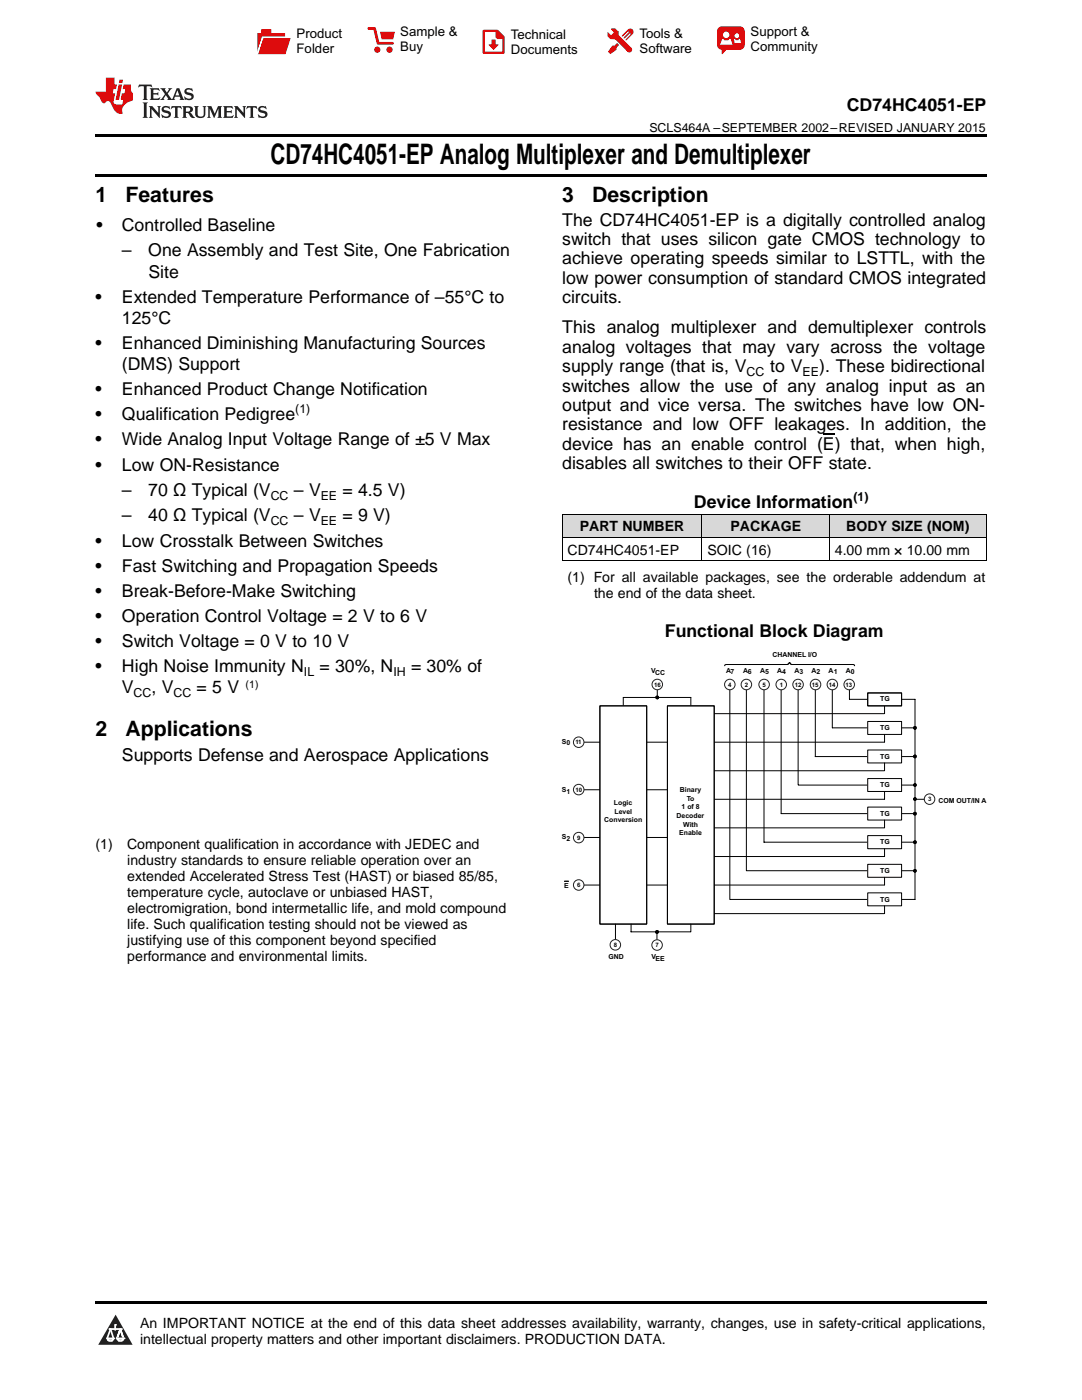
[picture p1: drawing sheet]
<svg xmlns="http://www.w3.org/2000/svg" width="216mm" height="279mm" viewBox="0 0 216 279" stroke-linecap="round" stroke-linejoin="round" font-family="sans-serif">
<defs><g id="words">
<text font-size="5.6" x="54" y="32.8">CD74HC4051-EP Analog Multiplexer and Demultiplexer</text>
<g font-size="4.2">
<text x="19" y="40.4">1</text>
<text x="25" y="40.4">Features</text>
<text x="112.2" y="40.4">3</text>
<text x="118.2" y="40.4">Description</text>
<text x="19" y="146.8">2</text>
<text x="25" y="146.8">Applications</text>
</g>
<g font-size="3.5">
<text x="169" y="22.2">CD74HC4051-EP</text>
<text x="19.2" y="46.1">•</text>
<text x="24.3" y="46.1">Controlled Baseline</text>
<text x="112.2" y="45">The CD74HC4051-EP is a digitally controlled analog</text>
<text x="24.3" y="51.2">–</text>
<text x="29.6" y="51.2">One Assembly and Test Site, One Fabrication</text>
<text x="112.2" y="48.9">switch that uses silicon gate CMOS technology to</text>
<text x="112.2" y="52.8">achieve operating speeds similar to LSTTL, with the</text>
<text x="29.6" y="55.4">Site</text>
<text x="112.2" y="56.7">low power consumption of standard CMOS integrated</text>
<text x="19" y="60.4">•</text>
<text x="24.3" y="60.4">Extended Temperature Performance of –55°C to</text>
<text x="24.3" y="64.6">125°C</text>
<text x="112.2" y="60.5">circuits.</text>
<text x="19" y="69.6">•</text>
<text x="24.3" y="69.6">Enhanced Diminishing Manufacturing Sources</text>
<text x="112.2" y="66.5">This analog multiplexer and demultiplexer controls</text>
<text x="112.2" y="70.4">analog voltages that may vary across the voltage</text>
<text x="24.3" y="73.9">(DMS) Support</text>
<text x="112.2" y="74.3">supply range (that is, V</text>
<text x="153.7" y="74.3">to V</text>
<text x="163.4" y="74.3">). These bidirectional</text>
<text x="19" y="78.9">•</text>
<text x="19" y="83.9">•</text>
<text x="24.3" y="78.9">Enhanced Product Change Notification</text>
<text x="24.3" y="83.9">Qualification Pedigree</text>
<text x="112.2" y="78.1">switches allow the use of any analog input as an</text>
<text x="112.2" y="82">output and vice versa. The switches have low ON-</text>
<text x="19" y="88.9">•</text>
<text x="24.3" y="88.9">Wide Analog Input Voltage Range of ±5 V Max</text>
<text x="112.2" y="85.9">resistance and low OFF leakages. In addition, the</text>
<text x="112.2" y="89.8">device has an enable control (E) that, when high,</text>
<text x="19" y="93.9">•</text>
<text x="24.3" y="93.9">Low ON-Resistance</text>
<text x="112.2" y="93.7">disables all switches to their OFF state.</text>
<text x="24.3" y="99">–</text>
<text x="29.6" y="99">70 Ω Typical (V</text>
<text x="58.6" y="99">– V</text>
<text x="68.3" y="99">= 4.5 V)</text>
<text x="138.5" y="101.4">Device Information</text>
<text x="24.3" y="104.1">–</text>
<text x="29.6" y="104.1">40 Ω Typical (V</text>
<text x="58.6" y="104.1">– V</text>
<text x="68.3" y="104.1">= 9 V)</text>
<text x="19" y="109.1">•</text>
<text x="24.3" y="109.1">Low Crosstalk Between Switches</text>
<text x="19" y="114.1">•</text>
<text x="19" y="119.1">•</text>
<text x="24.3" y="114.1">Fast Switching and Propagation Speeds</text>
<text x="24.3" y="119.1">Break-Before-Make Switching</text>
<text x="19" y="124.1">•</text>
<text x="24.3" y="124.1">Operation Control Voltage = 2 V to 6 V</text>
<text x="19" y="129.1">•</text>
<text x="24.3" y="129.1">Switch Voltage = 0 V to 10 V</text>
<text x="132.7" y="127.1">Functional Block Diagram</text>
<text x="19" y="134.1">•</text>
<text x="24.3" y="134.1">High Noise Immunity N</text>
<text x="63.7" y="134.1">= 30%, N</text>
<text x="82" y="134.1">= 30% of</text>
<text x="24.3" y="138.4">V</text>
<text x="30.2" y="138.4">, V</text>
<text x="39.2" y="138.4">= 5 V</text>
<text x="24.3" y="151.8">Supports Defense and Aerospace Applications</text>
</g>
<g font-size="2.8">
<text x="115.7" y="106">PART NUMBER</text>
<text x="145.8" y="106">PACKAGE</text>
<text x="168.9" y="106">BODY SIZE (NOM)</text>
<text x="113.2" y="110.7">CD74HC4051-EP</text>
<text x="141.2" y="110.7">SOIC (16)</text>
<text x="166.6" y="110.7">4.00 mm × 10.00 mm</text>
<text x="113.2" y="116.2">(1) For all available packages, see the orderable addendum at</text>
<text x="118.5" y="119.4">the end of the data sheet.</text>
<text x="19" y="169.5">(1)</text>
<text x="25.4" y="169.5">Component qualification in accordance with JEDEC and</text>
<text x="25.4" y="172.6">industry standards to ensure reliable operation over an</text>
<text x="25.4" y="175.8">extended Accelerated Stress Test (HAST) or biased 85/85,</text>
<text x="25.4" y="179">temperature cycle, autoclave or unbiased HAST,</text>
<text x="25.4" y="182.2">electromigration, bond intermetallic life, and mold compound</text>
<text x="25.4" y="185.3">life. Such qualification testing should not be viewed as</text>
<text x="25.4" y="188.5">justifying use of this component beyond specified</text>
<text x="25.4" y="191.7">performance and environmental limits.</text>
<text x="27.9" y="265">An IMPORTANT NOTICE at the end of this data sheet addresses availability, warranty, changes, use in safety-critical applications,</text>
<text x="27.9" y="268.2">intellectual property matters and other important disclaimers. PRODUCTION DATA.</text>
</g>
<g font-size="2.6">
<text x="59.2" y="7.6">Product</text>
<text x="59.2" y="10.6">Folder</text>
<text x="79.9" y="7.3">Sample &amp;</text>
<text x="79.9" y="10.2">Buy</text>
<text x="101.9" y="7.8">Technical</text>
<text x="101.9" y="10.8">Documents</text>
<text x="127.6" y="7.6">Tools &amp;</text>
<text x="127.6" y="10.6">Software</text>
<text x="149.8" y="7.2">Support &amp;</text>
<text x="149.8" y="10.2">Community</text>
</g>
<g font-size="2.5">
<text x="129.6" y="26.3">SCLS464A –SEPTEMBER 2002–REVISED JANUARY 2015</text>
<text x="149" y="75">CC</text>
<text x="160.2" y="75">EE</text>
<text x="58.9" y="82.5">(1)</text>
<text x="54" y="99.7">CC</text>
<text x="64" y="99.7">EE</text>
<text x="170.3" y="100">(1)</text>
<text x="54" y="104.8">CC</text>
<text x="64" y="104.8">EE</text>
<text x="60.6" y="134.8">IL</text>
<text x="78.5" y="134.8">IH</text>
<text x="26.7" y="139.1">CC</text>
<text x="34.6" y="139.1">CC</text>
</g>
<text font-size="2.1" x="49" y="137.2">(1)</text>
<g font-size="1.4">
<text x="154.1" y="131.2">CHANNEL I/O</text>
<text x="129.9" y="134.4">VCC</text>
<text x="144.9" y="134.3">A7</text>
<text x="148.3" y="134.3">A6</text>
<text x="151.7" y="134.3">A5</text>
<text x="155.1" y="134.3">A4</text>
<text x="158.5" y="134.3">A3</text>
<text x="161.9" y="134.3">A2</text>
<text x="165.3" y="134.3">A1</text>
<text x="168.8" y="134.3">A0</text>
<text x="175.7" y="140">TG</text>
<text x="112.1" y="148.4">S0</text>
<text x="175.7" y="145.7">TG</text>
<text x="175.7" y="151.4">TG</text>
<text x="112.1" y="158.1">S1</text>
<text x="122.5" y="160.7">Logic</text>
<text x="135.6" y="158.1">Binary</text>
<text x="136" y="161.5">1 of 8</text>
<text x="137.1" y="159.8">To</text>
<text x="175.7" y="157.1">TG</text>
<text x="187.2" y="160.2">COM OUT/IN A</text>
<text x="112.1" y="167.5">S2</text>
<text x="120.6" y="164.1">Conversion</text>
<text x="122.6" y="162.4">Level</text>
<text x="135" y="163.3">Decoder</text>
<text x="135.5" y="166.7">Enable</text>
<text x="136.3" y="165">With</text>
<text x="175.7" y="162.8">TG</text>
<text x="175.7" y="168.5">TG</text>
<text x="112.6" y="177.2">E</text>
<text x="175.7" y="174.2">TG</text>
<text x="175.7" y="179.9">TG</text>
<text x="121.4" y="191.4">GND</text>
<text x="130" y="191.4">VEE</text>
</g>
<g font-size="1.2">
<text x="130.5" y="137">16</text>
<text x="145.3" y="137">4</text>
<text x="148.6" y="137">2</text>
<text x="152.2" y="137">5</text>
<text x="155.6" y="137">1</text>
<text x="158.6" y="137">12</text>
<text x="162" y="137">15</text>
<text x="165.4" y="137">14</text>
<text x="168.7" y="137">13</text>
<text x="114.8" y="148.6">11</text>
<text x="114.8" y="158.1">10</text>
<text x="185.2" y="159.9">3</text>
<text x="115.2" y="167.6">9</text>
<text x="115.2" y="177.1">6</text>
<text x="122.5" y="189.1">8</text>
<text x="130.8" y="189.1">7</text>
</g>
</g></defs>
<g fill="#d8d8d8">
<path d="M112.2 102.7h27.9v4.6h-27.9z"/>
<path d="M140.1 102.7h25.4v4.6h-25.4z"/>
<path d="M165.5 102.7h31.3v4.6h-31.3z"/>
</g>
<path d="M23.1 262.4l3.4 6h-6.9z" fill="#231f20"/>
<path d="M21.4 267.1h1.2l-.3 .5h-.3a.55 .55 0 0 1-.6-.5z" fill-rule="evenodd" fill="#fff"/>
<path d="M21.4 267.1h1.2l-.3 .5h-.3a.55 .55 0 0 1-.6-.5z" fill="none" stroke="#231f20" stroke-width=".34"/>
<path d="M21.4 267.1l1.2 .1-.3 .4h-.5z" fill="none" stroke="#fff" stroke-width=".34"/>
<path d="M23 265.3h.1" fill="none" stroke="#fff" stroke-width=".34"/>
<path d="M23 264.4v.9z" fill="#fff"/>
<path d="M23 264.4v.9z" fill="none" stroke="#fff" stroke-width=".34"/>
<circle cx="23" cy="264.4" r=".17" fill="#fff"/>
<path d="M21.9 265.2h.1" fill="none" stroke="#fff" stroke-width=".34"/>
<path d="M21.9 265.2h2.3z" fill="#fff"/>
<path d="M21.9 265.2h2.3z" fill="none" stroke="#fff" stroke-width=".34"/>
<circle cx="24.2" cy="265.2" r=".17" fill="#fff"/>
<path d="M23.3 267.1h.1" fill="none" stroke="#fff" stroke-width=".34"/>
<path d="M24 265.2l-.7 1.9z" fill="#fff"/>
<path d="M24 265.2l-.7 1.9z" fill="none" stroke="#fff" stroke-width=".34"/>
<path d="M24 265.2l.7 1.9z" fill="#fff"/>
<path d="M24 265.2l.7 1.9z" fill="none" stroke="#fff" stroke-width=".34"/>
<path d="M24.6 267.1h.1" fill="none" stroke="#fff" stroke-width=".34"/>
<circle cx="21.4" cy="267.1" r=".17" fill="#fff"/>
<path d="M22.1 265.2l-.7 1.9z" fill="#fff"/>
<path d="M22.1 265.2l-.7 1.9z" fill="none" stroke="#fff" stroke-width=".34"/>
<path d="M22.1 265.2l.5 1.9z" fill="#fff"/>
<path d="M22.1 265.2l.5 1.9z" fill="none" stroke="#fff" stroke-width=".34"/>
<circle cx="22.6" cy="267.1" r=".17" fill="#fff"/>
<path d="M23.4 267.1h1.3a.65 .65 0 0 1-.7 .5 .65 .65 0 0 1-.6-.5z" fill-rule="evenodd" fill="#fff"/>
<path d="M23.4 267.1h1.3a.65 .65 0 0 1-.7 .5 .65 .65 0 0 1-.6-.5z" fill="none" stroke="#231f20" stroke-width=".34"/>
<path d="M23.4 267.1h1.3l-.4 .5h-.6z" fill="none" stroke="#fff" stroke-width=".34"/>
<path d="M23.3 267.1h.1" fill="none" stroke="#fff" stroke-width=".34"/>
<circle cx="24.7" cy="267.1" r=".17" fill="#fff"/>
<path d="M19 259.7h177.8v.5h-177.8z" fill="#000"/>
<circle cx="115.5" cy="176.6" r="1.05" fill="#fff"/>
<circle cx="115.5" cy="176.6" r="1.05" fill="none" stroke="#231f20" stroke-width=".2"/>
<g fill="none" stroke="#000" stroke-width=".2">
<path d="M145.6 136.7v42.8M148.9 136.7v37.1M152.4 136.7v31.4h20.6M155.9 136.7v25.6M159.3 136.7v19.9M162.7 136.7v14.3h10.3M166.1 136.7v8.6M169.5 136.7v2.9h3.6M180 139.6h2.6v39.9h-2.6M116.6 148.1h16.6M116.6 157.6h16.6M142.5 148.1h33.9"/>
<path d="M142.5 142.4h33.9M142.5 153.8h33.9M142.5 159.5h33.9M159.3 156.7h13.7M166.1 145.3h6.9M173.1 144h6.8v2.6h-6.8zM173.1 149.7h6.8v2.6h-6.8zM173.1 155.4h6.8v2.6h-6.8zM176.5 140.9v1.5M176.5 146.6v1.5M176.5 152.3v1.5M176.5 158v1.5"/>
<path d="M180 145.3h2.6M180 151h2.6M180 156.7h2.6M182.7 159.5h2.6M116.6 176.6h16.6M116.6 167.1h16.6M142.5 176.6h33.9M142.5 165.2h33.9M142.5 170.9h33.9M145.7 179.5h27.3M149 173.8h24M155.8 162.4h17.2"/>
<path d="M173.1 161.1h6.8v2.6h-6.8zM173.1 166.8h6.8v2.6h-6.8zM173.1 172.5h6.8v2.6h-6.8zM173.1 178.2h6.8v2.6h-6.8zM176.5 163.7v1.5M176.5 169.4v1.5M176.5 175.1v1.5M180 173.8h2.6M180 168.1h2.6M180 162.4h2.6M182.4 162.2h.3v.4h-.3l-.1-.2zM131.1 186v1.5"/>
<path d="M142.5 182.3h33.9M176.5 180.8v1.5"/>
<circle cx="182.6" cy="145.3" r=".27"/>
<circle cx="182.6" cy="151" r=".27"/>
<circle cx="182.6" cy="156.7" r=".26"/>
<circle cx="182.6" cy="159.5" r=".26"/>
<circle cx="182.6" cy="168.1" r=".27"/>
<circle cx="182.6" cy="173.8" r=".26"/>
</g>
<g fill="#000">
<path d="M182.4 162.2h.3v.4h-.3l-.1-.2z" fill-rule="evenodd"/>
<circle cx="182.6" cy="145.3" r=".27"/>
<circle cx="182.6" cy="151" r=".27"/>
<circle cx="182.6" cy="156.7" r=".26"/>
<circle cx="182.6" cy="159.5" r=".26"/>
<circle cx="182.6" cy="168.1" r=".27"/>
<circle cx="182.6" cy="173.8" r=".26"/>
</g>
<path d="M133.2 140.9h9.3v43.5h-9.3z" fill-rule="evenodd" fill="#fff"/>
<path d="M133.2 140.9h9.3v43.5h-9.3z" fill="none" stroke="#000" stroke-width=".2"/>
<path d="M119.7 140.9h9.3v43.5h-9.3z" fill-rule="evenodd" fill="#fff"/>
<path d="M119.7 140.9h9.3v43.5h-9.3z" fill="none" stroke="#000" stroke-width=".2"/>
<path d="M112.6 175.9h.8z" fill="#fff"/>
<path d="M130.9 139a.28 .28 0 0 1 .5 .1 .28 .28 0 0 1-.3 .4l-.2-.2zM131.2 137.6v1.6M144.6 132.9l.2-.3h12.4l.4-.4 .3 .4h12.4l.2 .3M124.4 140.8v-1.6h13.4v1.6M112.6 175.9h.8zM112.6 175.9h.8M122.8 184.4v3.2M125.9 184.4v1.6h11.9M130.8 185.9l.3-.2a.27 .27 0 0 1 .3 .3 .27 .27 0 0 1-.3 .3l-.3-.2zM137.8 184.4v1.6" fill="none" stroke="#000" stroke-width=".2"/>
<g fill="#000">
<path d="M130.9 139a.28 .28 0 0 1 .5 .1 .28 .28 0 0 1-.3 .4l-.2-.2z" fill-rule="evenodd"/>
<path d="M130.8 185.9l.3-.2a.27 .27 0 0 1 .3 .3 .27 .27 0 0 1-.3 .3l-.3-.2z" fill-rule="evenodd"/>
</g>
<path d="M173.1 138.3h6.8v2.6h-6.8z" fill-rule="evenodd" fill="#fff"/>
<path d="M173.1 138.3h6.8v2.6h-6.8z" fill="none" stroke="#000" stroke-width=".2"/>
<circle cx="131.2" cy="136.6" r="1.05" fill="#fff"/>
<circle cx="131.2" cy="136.6" r="1.05" fill="none" stroke="#231f20" stroke-width=".2"/>
<circle cx="145.6" cy="136.6" r="1.05" fill="#fff"/>
<circle cx="145.6" cy="136.6" r="1.05" fill="none" stroke="#231f20" stroke-width=".2"/>
<circle cx="148.9" cy="136.6" r="1.05" fill="#fff"/>
<circle cx="148.9" cy="136.6" r="1.05" fill="none" stroke="#231f20" stroke-width=".2"/>
<circle cx="152.5" cy="136.6" r="1.05" fill="#fff"/>
<circle cx="152.5" cy="136.6" r="1.05" fill="none" stroke="#231f20" stroke-width=".2"/>
<circle cx="155.9" cy="136.6" r="1.05" fill="#fff"/>
<circle cx="155.9" cy="136.6" r="1.05" fill="none" stroke="#231f20" stroke-width=".2"/>
<circle cx="159.2" cy="136.6" r="1.05" fill="#fff"/>
<circle cx="159.2" cy="136.6" r="1.05" fill="none" stroke="#231f20" stroke-width=".2"/>
<circle cx="162.7" cy="136.6" r="1.05" fill="#fff"/>
<circle cx="162.7" cy="136.6" r="1.05" fill="none" stroke="#231f20" stroke-width=".2"/>
<circle cx="166.1" cy="136.6" r="1.05" fill="#fff"/>
<circle cx="166.1" cy="136.6" r="1.05" fill="none" stroke="#231f20" stroke-width=".2"/>
<circle cx="169.4" cy="136.6" r="1.05" fill="#fff"/>
<circle cx="169.4" cy="136.6" r="1.05" fill="none" stroke="#231f20" stroke-width=".2"/>
<circle cx="115.5" cy="148.1" r="1.05" fill="#fff"/>
<circle cx="115.5" cy="148.1" r="1.05" fill="none" stroke="#231f20" stroke-width=".2"/>
<circle cx="115.5" cy="157.6" r="1.05" fill="#fff"/>
<circle cx="115.5" cy="157.6" r="1.05" fill="none" stroke="#231f20" stroke-width=".2"/>
<circle cx="115.5" cy="167.2" r="1.05" fill="#fff"/>
<circle cx="115.5" cy="167.2" r="1.05" fill="none" stroke="#231f20" stroke-width=".2"/>
<circle cx="122.8" cy="188.6" r="1.05" fill="#fff"/>
<circle cx="122.8" cy="188.6" r="1.05" fill="none" stroke="#231f20" stroke-width=".2"/>
<circle cx="131.1" cy="188.6" r="1.05" fill="#fff"/>
<circle cx="131.1" cy="188.6" r="1.05" fill="none" stroke="#231f20" stroke-width=".2"/>
<circle cx="185.5" cy="159.5" r="1.05" fill="#fff"/>
<circle cx="185.5" cy="159.5" r="1.05" fill="none" stroke="#231f20" stroke-width=".2"/>
<path d="M112.2 111.9h84.6M112.2 107.3h84.6M112.2 102.6h84.6M112.2 102.6v9.4M140.1 102.6v9.4M165.5 102.6v9.4M196.8 102.6v9.4" fill="none" stroke="#000" stroke-width=".2"/>
<path d="M19 34.8h177.8v.5h-177.8zM19 26.8h177.8v.6h-177.8zM112.2 111.9l.1 .1zM165.4 111.9l.1 .1zM196.7 111.9l.1 .1z" fill="#000"/>
<path d="M27.7 16.9l-.1 .6 .6-.3h.5v.2v2.2l-.2 .4h1l-.2-.4v-2.2v-.2h.5l.6 .3-.2-.6zM29.9 17.6l.2 .4v1.6l-.2 .4h1.9l.1-.6a1.09 1.09 0 0 1-1.3 .1v-.6h.6l.4 .2v-.7l-.2 .2h-.8v-.6l.2-.1a1.01 1.01 0 0 1 1 .3l-.1-.6zM32 17.6l.9 1.2-1 1.2h.9l-.2-.3 .5-.7 .5 .7-.3 .3h1.7l-.2-.3 .1-.4h1l.1 .4-.2 .3h1l-.3-.4-.7-2h-.5l-1 2.2-.8-1.1 .9-1.1h-.9l.2 .2-.4 .7-.4-.7 .2-.2zM35.4 18l.4 1h-.8zM37 17.7a.66 .66 0 0 0-.2 .8 .66 .66 0 0 0 .6 .4l.7 .2 .1 .2a.8 .8 0 0 1-.7 .4 .8 .8 0 0 1-.7-.5l.1 .8 .2-.2a.94 .94 0 0 0 1.1 .1 .94 .94 0 0 0 .4-.9 1.48 1.48 0 0 0-1.3-.6v-.4a1.1 1.1 0 0 1 1.2 .2l-.2-.6-.2 .1-.5-.1zM28.5 20.4l.2 .4v2.3l-.2 .4h1l-.2-.4v-2.3l.2-.4zM29.7 21.2l.2 .4v1.5l-.2 .4h.8l-.3-.4 .1-1.3 1.6 1.8v-2l.2-.4h-.7l.2 .2v1.1l-1.2-1.3zM32.5 21.3a.66 .66 0 0 0-.2 .8 .66 .66 0 0 0 .6 .4l.6 .2 .2 .2a.8 .8 0 0 1-.8 .4 .8 .8 0 0 1-.7-.5l.2 .7 .2-.1a.94 .94 0 0 0 1 .1 .94 .94 0 0 0 .5-1 1.47 1.47 0 0 0-1.3-.6l-.1-.3a1.1 1.1 0 0 1 1.3 .2l-.2-.6-.2 .1-.5-.2zM34.3 21.2l-.2 .6a.64 .64 0 0 1 .8-.3v1.6l-.2 .4h1l-.3-.4 .1-1.6a.66 .66 0 0 1 .8 .3l-.2-.6zM36.3 21.2l.3 .4v1.5l-.3 .4h1l-.2-.2v-.7h.5l.1 .1a.8 .8 0 0 0 1.2 .7l-1-1a.62 .62 0 0 0 .6-.5 .62 .62 0 0 0-.6-.7zM37.1 21.5h.1a.48 .48 0 0 1 .6 0 .48 .48 0 0 1 .1 .6l-.2 .1-.6 .1zM38.7 21.2l.2 .2a2.29 2.29 0 0 0 .4 2 1.05 1.05 0 0 0 1.7-.7v-1.3l.2-.2h-.8l.2 .4v1.1a.61 .61 0 0 1-.6 .6 .61 .61 0 0 1-.6-.6v-1.1l.3-.4zM41.3 21.2l.3 .4v1.5l-.3 .4h.8l-.2-.4v-1.4l.8 1.9 .9-1.9v1.4l-.2 .4h.9l-.2-.4v-1.5l.2-.4h-.8l-.7 1.5-.6-1.5zM44.5 21.2l.2 .4v1.5l-.2 .4h1.9l.2-.6a1.1 1.1 0 0 1-1.4 .2v-.7h.6l.4 .2v-.6l-.2 .1-.8 .1v-.6l.2-.1a1.02 1.02 0 0 1 1.1 .2l-.2-.5zM46.7 21.2l.2 .4v1.5l-.2 .4h.8l-.3-.4 .1-1.3 1.6 1.8v-2l.2-.4h-.7l.2 .2v1.1l-1.2-1.3zM49.3 21.2l-.1 .6a.64 .64 0 0 1 .8-.3v1.6l-.3 .4h1l-.2-.4v-1.6a.66 .66 0 0 1 .8 .3l-.1-.6zM51.7 21.3a.66 .66 0 0 0-.2 .7 .66 .66 0 0 0 .7 .5l.6 .2 .1 .2a.8 .8 0 0 1-.7 .4 .8 .8 0 0 1-.7-.5l.1 .7 .2-.1a.94 .94 0 0 0 1.1 .1 .94 .94 0 0 0 .4-1 1.48 1.48 0 0 0-1.2-.6l-.1-.3a1.1 1.1 0 0 1 1.2 .2l-.2-.6-.1 .1-.6-.2z" fill="#231f20"/>
<path d="M21.1 15.5v2.8h-2v.4l.9 .9a.96 .96 0 0 0 1 1 .59 .59 0 0 1 .5-.4 .59 .59 0 0 1 .5 .3l.4 .8a1.61 1.61 0 0 0 2.1 1.3 1.63 1.63 0 0 1 1.1-2.2l.9-.3v-1.5a1.6 1.6 0 0 1-.4-1.7h-1.4l-.2 .9h.5l-.2 .8h-.5l-.2 1v.3h.5l-.2 .9h-.7a.74 .74 0 0 1-1-.6l.3-1.6h-.5l.2-.8h.5l.1-.9h-.4v-1.4zM23.7 16.9l-.7 3h.8l.6-3zM23.8 15.9l-.1 .7h.7l.2-.7z" fill="#ee1d23"/>
<g fill="#d60000">
<path d="M52.1 5.8h2v.8h2.8v4.2h-5.5v-4.2h.7z" fill-rule="evenodd"/>
<path d="M52.4 7.5h5.6l-1 3.3h-5.6z" fill-rule="evenodd"/>
</g>
<path d="M52.4 7.4h5.7l-.1 .1h-5.5l-1.1 3.3z" fill-rule="evenodd" fill="#fff"/>
<path d="M52.4 7.4h5.7l-.1 .1h-5.5l-1.1 3.3z" fill="none" stroke="#fff" stroke-width=".2"/>
<path d="M73.6 5.7h1.1l.7 2.9h2.9" fill="none" stroke="#d60000" stroke-width=".55"/>
<g fill="#d60000">
<path d="M75.8 6.3h3l-.4 1.6h-2.2z" fill-rule="evenodd"/>
<circle cx="75.3" cy="9.9" r=".62"/>
<circle cx="77.7" cy="9.9" r=".62"/>
</g>
<path d="M96.5 6.2h2.7l1.3 1.2v3.1h-4z" fill="none" stroke="#d60000" stroke-width=".44"/>
<g fill="#d60000">
<path d="M98.1 7.9h.8v1h.5l-.9 1.1-1-1v-.1h.6z" fill-rule="evenodd"/>
<path d="M98.9 6.2h.3l1.3 1.2v.4h-1.3l-.3-.4z" fill-rule="evenodd"/>
<path d="M121.9 5.7h.8l.7 .6 .1 .7 2.5 2.5-.8 .8-2.3-2.3-1.1-.2-.6-.6v-.8l.7 .6 .5-.4v-.2l-.5-.5z" fill-rule="evenodd"/>
<path d="M122.2 9.1h.4l.5-.5 .4 .4-.5 .5v.4l-1.2 .9-.5-.5z" fill-rule="evenodd"/>
<path d="M125.3 5.9a.67 .67 0 0 1 .9 0 .67 .67 0 0 1 0 .9z" fill-rule="evenodd"/>
<path d="M125.3 5.9l.9 .9-1.2 1.2h-.2v-.2l1-.9v-.2h-.2l-.9 1h-.2v-.2l.9-1 .1-.2h-.3l-.9 1h-.2v-.2z" fill-rule="evenodd"/>
<circle cx="125.6" cy="9.9" r=".54"/>
</g>
<path d="M123.3 6.3v.7" fill="none" stroke="#d60000" stroke-width=".2"/>
<g fill="#d60000">
<path d="M143.4 5.5l.6-.2h3.6a.95 .95 0 0 1 1 .9v2.8a.95 .95 0 0 1-1 .9h-3.6a.95 .95 0 0 1-.9-.9v-2.8z" fill-rule="evenodd"/>
<path d="M144 9.9h.9l-.7 .9h-.2z" fill-rule="evenodd"/>
</g>
<g fill="#fff">
<path d="M146.6 8.6h1.3z"/>
<path d="M144.1 7.8h.3l.1 .2h.8l.2-.2h.3l.4 1.1h-2.5z" fill-rule="evenodd"/>
<path d="M146.4 7.8h.3l.1 .2h.5l.2-.2h.2l.2 .8h-1.3z" fill-rule="evenodd"/>
<circle cx="144.9" cy="6.9" r=".65"/>
<circle cx="147" cy="7.1" r=".48"/>
</g>
<path d="M164.2 86.7h2.3" fill="none" stroke="#000" stroke-width=".25"/>
<use href="#words"/>
</svg>
